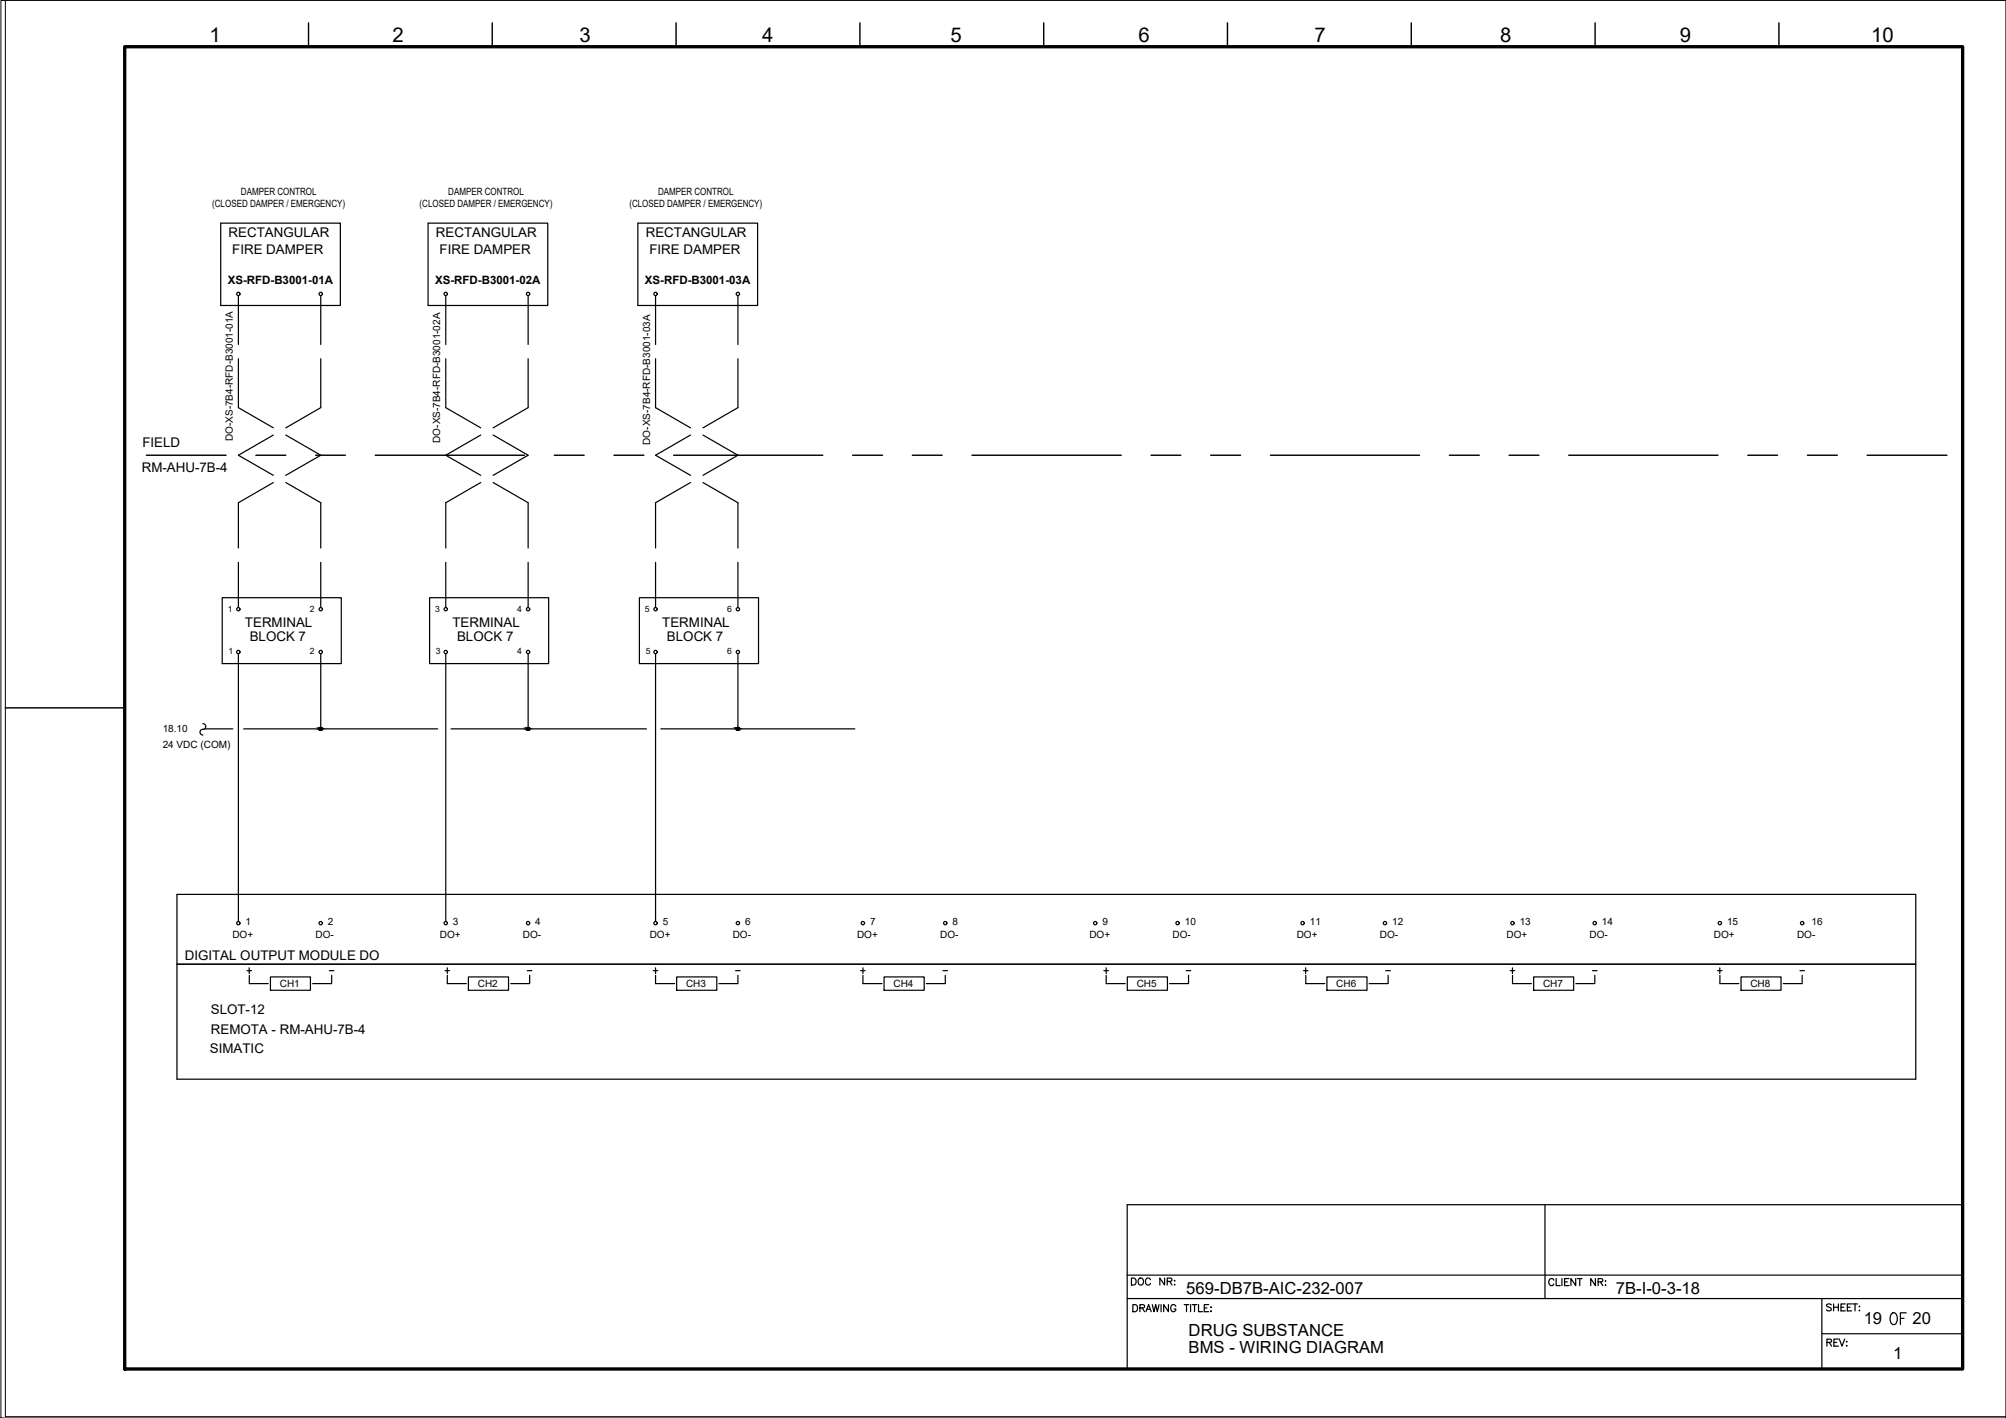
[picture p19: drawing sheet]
<svg xmlns="http://www.w3.org/2000/svg" width="420mm" height="297mm" viewBox="0 0 420 297" stroke-linecap="round" stroke-linejoin="round" font-family="sans-serif">
<defs><g id="words">
<text font-size="5.7" x="395.1" y="278.7">OF</text>
<text font-size="4.4" x="381.7" y="283.3">REV:</text>
<g font-size="4.3">
<text x="43.9" y="8.7">1</text>
<text x="82.2" y="8.7">2</text>
<text x="121.4" y="8.7">3</text>
<text x="159.6" y="8.7">4</text>
<text x="199.1" y="8.7">5</text>
<text x="238.4" y="8.7">6</text>
<text x="275.3" y="8.7">7</text>
<text x="314.2" y="8.7">8</text>
<text x="351.9" y="8.7">9</text>
<text x="391.9" y="8.7">10</text>
</g>
<g font-size="3.5">
<text x="248.5" y="271">569-DB7B-AIC-232-007</text>
<text x="338.4" y="271.1">7B-I-0-3-18</text>
<text x="249" y="279.9">DRUG SUBSTANCE</text>
<text x="390.4" y="277.4">19</text>
<text x="400.6" y="277.4">20</text>
<text x="249" y="283.4">BMS - WIRING DIAGRAM</text>
<text x="396.5" y="284.8">1</text>
</g>
<g font-size="2.8">
<text x="47.9" y="49.7">RECTANGULAR</text>
<text x="48.6" y="53.3">FIRE DAMPER</text>
<text x="91.3" y="49.7">RECTANGULAR</text>
<text x="92.1" y="53.3">FIRE DAMPER</text>
<text x="135.3" y="49.7">RECTANGULAR</text>
<text x="136" y="53.3">FIRE DAMPER</text>
<text x="29.8" y="93.6">FIELD</text>
<text x="29.7" y="98.8">RM-AHU-7B-4</text>
<text x="51.3" y="131.3">TERMINAL</text>
<text x="94.7" y="131.3">TERMINAL</text>
<text x="138.7" y="131.3">TERMINAL</text>
<text x="52.3" y="134.2">BLOCK 7</text>
<text x="95.7" y="134.2">BLOCK 7</text>
<text x="139.7" y="134.2">BLOCK 7</text>
<text x="38.7" y="201.1">DIGITAL OUTPUT MODULE DO</text>
<text x="44.2" y="212.5">SLOT-12</text>
<text x="44" y="220.5">SIMATIC</text>
<text x="44.2" y="216.6">REMOTA - RM-AHU-7B-4</text>
</g>
<g font-size="2.6">
<text x="68.1" y="204.6">-</text>
<text x="109.7" y="204.6">-</text>
<text x="153.1" y="204.6">-</text>
<text x="196.5" y="204.6">-</text>
<text x="247.6" y="204.6">-</text>
<text x="289.3" y="204.6">-</text>
<text x="332.7" y="204.6">-</text>
<text x="376.1" y="204.6">-</text>
</g>
<g font-size="2.4">
<text x="47.7" y="59.5">XS-RFD-B3001-01A</text>
<text x="91.1" y="59.5">XS-RFD-B3001-02A</text>
<text x="135.1" y="59.5">XS-RFD-B3001-03A</text>
</g>
<g font-size="2.1">
<text x="50.5" y="40.9">DAMPER CONTROL</text>
<text x="93.9" y="40.9">DAMPER CONTROL</text>
<text x="137.8" y="40.9">DAMPER CONTROL</text>
<text x="44.4" y="43.4">(CLOSED DAMPER / EMERGENCY)</text>
<text x="87.9" y="43.4">(CLOSED DAMPER / EMERGENCY)</text>
<text x="131.8" y="43.4">(CLOSED DAMPER / EMERGENCY)</text>
<text x="48.8" y="92.4" transform="rotate(-90 48.8 92.4)">DO-XS-7B4-RFD-B3001-01A</text>
<text x="92.2" y="92.8" transform="rotate(-90 92.2 92.8)">DO-XS-7B4-RFD-B3001-02A</text>
<text x="136.1" y="93.2" transform="rotate(-90 136.1 93.2)">DO-XS-7B4-RFD-B3001-03A</text>
<text x="34.1" y="153.3">18.10</text>
<text x="34.1" y="156.8">24 VDC (COM)</text>
<text x="48.7" y="196.4">DO+</text>
<text x="51.4" y="193.9">1</text>
<text x="66.1" y="196.4">DO-</text>
<text x="68.7" y="193.9">2</text>
<text x="92.1" y="196.4">DO+</text>
<text x="94.9" y="193.9">3</text>
<text x="109.5" y="196.4">DO-</text>
<text x="112.1" y="193.9">4</text>
<text x="136.1" y="196.4">DO+</text>
<text x="138.8" y="193.9">5</text>
<text x="153.5" y="196.4">DO-</text>
<text x="156.1" y="193.9">6</text>
<text x="179.5" y="196.4">DO+</text>
<text x="182.3" y="193.9">7</text>
<text x="196.9" y="196.4">DO-</text>
<text x="199.5" y="193.9">8</text>
<text x="228.2" y="196.4">DO+</text>
<text x="230.9" y="193.9">9</text>
<text x="245.6" y="196.4">DO-</text>
<text x="248.2" y="193.9">10</text>
<text x="271.6" y="196.4">DO+</text>
<text x="274.4" y="193.9">11</text>
<text x="289" y="196.4">DO-</text>
<text x="291.6" y="193.9">12</text>
<text x="315.6" y="196.4">DO+</text>
<text x="318.3" y="193.9">13</text>
<text x="333" y="196.4">DO-</text>
<text x="335.5" y="193.9">14</text>
<text x="359" y="196.4">DO+</text>
<text x="361.7" y="193.9">15</text>
<text x="376.4" y="196.4">DO-</text>
<text x="379.5" y="193.9">16</text>
<text x="58.6" y="206.8">CH1</text>
<text x="100.1" y="206.8">CH2</text>
<text x="143.7" y="206.8">CH3</text>
<text x="187.1" y="206.8">CH4</text>
<text x="238.1" y="206.8">CH5</text>
<text x="279.9" y="206.8">CH6</text>
<text x="323.2" y="206.8">CH7</text>
<text x="366.6" y="206.8">CH8</text>
</g>
<g font-size="1.8">
<text x="47.7" y="128.2">1</text>
<text x="64.9" y="128.2">2</text>
<text x="91.1" y="128.2">3</text>
<text x="108.3" y="128.2">4</text>
<text x="135.1" y="128.2">5</text>
<text x="152.3" y="128.2">6</text>
<text x="47.9" y="137">1</text>
<text x="64.9" y="137.1">2</text>
<text x="91.3" y="137">3</text>
<text x="108.3" y="137.1">4</text>
<text x="135.3" y="137">5</text>
<text x="152.3" y="137.1">6</text>
</g>
</g></defs>
<!-- layer: G-TTLB-TTLB -->
<path d="M26.1 9.8h385v277h-385z" fill="none" stroke="#000" stroke-width=".7"/>
<!-- layer: G-TTLB-OTLN -->
<path d="M1.1 .1v296.7h419" fill="none" stroke="#000" stroke-width=".21"/>
<!-- layer: G-TTLB-INDX -->
<path d="M64.6 4.8v5M103.1 4.8v5M141.6 4.8v5M180.1 4.8v5M218.6 4.8v5M257.1 4.8v5M295.6 4.8v5M334.1 4.8v5M372.6 4.8v5M1.1 148.3h25" fill="none" stroke="#000" stroke-width=".3"/>
<!-- layer: LGSP IA4$0$LG_PLOT -->
<path d="M323.6 252.4v19.6M236.1 267.1h175M236.1 272h175M381.6 279.4h29.5M381.6 272v14.8M236.1 286.8h175" fill="none" stroke="#000" stroke-width=".25"/>
<!-- layer: LG_PLOT -->
<g fill="none" stroke="#000" stroke-width=".25">
<path d="M411.1 252.4h-175v34.4M237 267.7h.5a.78 .78 0 0 1 .5 .8 .78 .78 0 0 1-.5 .7h-.5zM237.3 273.3h.5a.8 .8 0 0 1 .5 .7 .8 .8 0 0 1-.5 .8h-.5zM238.5 267.9l.2-.1a.69 .69 0 0 1 .8 .7 .69 .69 0 0 1-.8 .6l-.3-.5zM238.8 274l.8-.1 .1-.2v-.3l-.9-.1v1.5M239.2 274l.5 .8M240 274.8l.6-1.5 .5 1.5M240.2 274.3h.7M241 268.1a.55 .55 0 0 0-.6-.4 .55 .55 0 0 0-.5 .6v.3a.55 .55 0 0 0 .5 .6 .55 .55 0 0 0 .6-.4M241.3 273.3l.4 1.5 .4-1.5 .3 1.5 .4-1.5M243.2 273.3v1.5M243.9 267.7v1.5l-1-1.5v1.5"/>
<path d="M244.5 268.4h.8l.2-.3-.1-.2-.9-.2v1.5M244.7 273.3v1.5l-1-1.5v1.5M245 268.4l.5 .8M246 268.3h.1zM246 269.1h.1zM246.3 273.6a.54 .54 0 0 0-.6-.3 .54 .54 0 0 0-.5 .6 .61 .61 0 0 0 .2 .7 .61 .61 0 0 0 .8 0l.1-.4h-.4M248 273.3h1M248.5 273.3v1.5M249.4 273.3v1.5M249.7 273.3h1M250.2 273.3v1.5M251 273.3v1.5h.9"/>
<path d="M252.2 274h.6M253.2 273.3h-1v1.5h1M253.6 274.7h.1zM253.6 273.8v.1zM325.5 268.2a.54 .54 0 0 0-.7-.4 .54 .54 0 0 0-.4 .6 .6 .6 0 0 0 .3 .8 .6 .6 0 0 0 .8-.2M325.9 267.8v1.5h.9M327.2 267.8v1.5M327.7 268.5h.6M328.6 267.8h-.9v1.5h.9M330 267.8v1.5l-1-1.5v1.5M330.4 267.8h1M330.9 267.8v1.5"/>
<path d="M334.2 267.8v1.5l-1-1.5v1.5M334.7 268.5h.9v-.5l-.9-.2v1.5M335.2 268.5l.5 .8M336.2 269.2h.1zM336.3 268.3v.2zM383.6 273.4l-.4-.3-.6 .3 .1 .3 .7 .3 .2 .2v.2l-.4 .2-.6-.2M384 273.1v1.5M384 273.8h1M385 273.1v1.5M385.6 273.8h.6M386.5 273.1h-.9v1.5h.9M386.9 273.8h.6"/>
<path d="M387.8 273.1h-.9v1.5h.9M388 273.1h1M388.5 273.1v1.5M389.4 273.7h.1zM389.4 274.5h.1z"/>
</g>
<!-- layer: I_LIMIT_LINE -->
<g fill="none" stroke="#000" stroke-width=".3">
<path d="M30.6 95.4h16.7M53.6 95.4h6.3M66.1 95.4h6.2M78.6 95.4h31.3M116.1 95.4h6.2M128.6 95.4h6.3M141.1 95.4h31.2M178.6 95.4h6.2M191.1 95.4h6.2M203.6 95.4h31.2M241.1 95.4h6.2M253.6 95.4h6.2"/>
<path d="M266.1 95.4h31.2M303.6 95.4h6.2M316.1 95.4h6.2M328.6 95.4h31.2M366.1 95.4h6.2M378.6 95.4h6.2M391.1 95.4h16.7"/>
</g>
<!-- layer: 0 -->
<g fill="none" stroke="#000" stroke-width=".25">
<path d="M42.8 152.7h6M51 152.7h40.7M94.5 152.7h40.9M138.4 152.7h40.6M401.3 187.4v38.7"/>
<circle cx="67.2" cy="152.7" r=".31"/>
<circle cx="110.6" cy="152.7" r=".31"/>
<circle cx="154.5" cy="152.7" r=".31"/>
</g>
<!-- layer: I_DATA -->
<g fill="none" stroke="#000" stroke-width=".25">
<path d="M46.2 46.7h25.1v17.3h-25.1zM89.7 46.7h25v17.3h-25zM133.6 46.7h25.1v17.3h-25.1zM46.5 125.2h25v13.8h-25zM90 125.2h24.9v13.8h-24.9zM133.9 125.2h25v13.8h-25zM401.3 187.4h-364.2v38.7h364.2M37.1 202h364.2M51.7 203.3h1M52.2 202.7v1.2M52.2 204.3v1.7h4M56.6 204.6h8.4v2.8h-8.4z"/>
<path d="M69.5 204.3v1.7h-4M93.2 203.3h.9M93.7 204.3v1.7h4M93.7 202.7v1.2M98.1 204.6h8.4v2.8h-8.4zM110.9 204.3v1.7h-3.9M136.8 203.3h1M137.3 204.3v1.7h4M137.3 202.7v1.2M141.7 204.6h8.4v2.8h-8.4zM154.6 204.3v1.7h-4M180.3 203.3h.9"/>
<path d="M180.7 204.3v1.7h4M180.7 202.7v1.2M185.2 204.6h8.4v2.8h-8.4zM198 204.3v1.7h-4M231.2 203.3h1M231.7 202.7v1.2M231.7 204.3v1.7h4M236.1 204.6h8.4v2.8h-8.4zM248.9 204.3v1.7h-3.9M273 203.3h1M273.5 202.7v1.2M273.5 204.3v1.7h4"/>
<path d="M277.9 204.6h8.4v2.8h-8.4zM290.7 204.3v1.7h-3.9M316.3 203.3h.9M316.8 202.7v1.2M316.8 204.3v1.7h4M321.2 204.6h8.4v2.8h-8.4zM334 204.3v1.7h-3.9M359.7 203.3h1M360.2 202.7v1.2M360.2 204.3v1.7h4M364.7 204.6h8.3v2.8h-8.3zM377.5 204.3v1.7h-4"/>
<circle cx="49.9" cy="61.6" r=".35"/>
<circle cx="67.2" cy="61.6" r=".35"/>
<circle cx="93.4" cy="61.6" r=".35"/>
<circle cx="110.6" cy="61.6" r=".35"/>
<circle cx="137.3" cy="61.6" r=".35"/>
<circle cx="154.5" cy="61.6" r=".35"/>
<circle cx="49.9" cy="136.6" r=".35"/>
<circle cx="49.9" cy="127.6" r=".35"/>
<circle cx="67.2" cy="127.6" r=".35"/>
<circle cx="67.2" cy="136.6" r=".35"/>
<circle cx="93.4" cy="127.6" r=".35"/>
<circle cx="93.4" cy="136.6" r=".35"/>
<circle cx="110.6" cy="136.6" r=".35"/>
<circle cx="110.6" cy="127.6" r=".35"/>
<circle cx="137.3" cy="127.6" r=".35"/>
<circle cx="137.3" cy="136.6" r=".35"/>
<circle cx="154.5" cy="136.6" r=".35"/>
<circle cx="154.5" cy="127.6" r=".35"/>
<circle cx="49.9" cy="193.4" r=".35"/>
<circle cx="67.2" cy="193.4" r=".35"/>
<circle cx="93.4" cy="193.4" r=".35"/>
<circle cx="110.6" cy="193.4" r=".35"/>
<circle cx="137.3" cy="193.4" r=".35"/>
<circle cx="154.5" cy="193.4" r=".35"/>
<circle cx="180.7" cy="193.4" r=".35"/>
<circle cx="198" cy="193.4" r=".35"/>
<circle cx="229.4" cy="193.4" r=".35"/>
<circle cx="246.6" cy="193.4" r=".35"/>
<circle cx="272.8" cy="193.4" r=".35"/>
<circle cx="290.1" cy="193.4" r=".35"/>
<circle cx="316.8" cy="193.4" r=".35"/>
<circle cx="334" cy="193.4" r=".35"/>
<circle cx="360.2" cy="193.4" r=".35"/>
<circle cx="377.5" cy="193.4" r=".35"/>
</g>
<!-- layer: I_TABS -->
<g fill="none" stroke="#000" stroke-width=".25">
<path d="M49.9 61.9v10.3M49.9 75.1v10.3l7.4 4.2M67.2 61.9v10.3M67.2 75.1v10.3l-7.3 4.2M93.4 61.9v10.3M93.4 75.1v10.3l7.3 4.2M110.6 61.9v10.3M110.6 75.1v10.3l-7.3 4.2M137.3 61.9v10.3M137.3 75.1v10.3l7.3 4.2M154.6 61.9v10.3M154.6 75.1v10.3l-7.4 4.2"/>
<path d="M57.3 91.1l-7.4 4.3 7.4 4.2M59.9 91.1l7.3 4.3-7.3 4.2M100.7 91.1l-7.3 4.3 7.3 4.2M103.3 91.1l7.3 4.3-7.3 4.2M144.6 91.1l-7.3 4.3 7.3 4.2M147.2 91.1l7.4 4.3-7.4 4.2M49.9 117.8v9.5M57.3 101.1l-7.4 4.2v9.5M59.9 101.1l7.3 4.2v9.5M67.2 117.8v9.5M93.4 117.8v9.5M100.7 101.1l-7.3 4.2v9.5"/>
<path d="M103.3 101.1l7.3 4.2v9.5M110.6 117.8v9.5M137.3 117.8v9.5M144.6 101.1l-7.3 4.2v9.5M147.2 101.1l7.4 4.2v9.5M154.6 117.8v9.5M49.9 136.9v56.1M67.2 136.9v15.8M93.4 136.9v56.1M110.6 136.9v15.8M137.3 136.9v56.1M154.6 136.9v15.8"/>
<path d="M42.5 151.6a.6 .6 0 0 1 .6 .6 .6 .6 0 0 1-.6 .6M42.5 152.8a.6 .6 0 0 0-.6 .6 .6 .6 0 0 0 .6 .6"/>
</g>
<!-- layer: 0 -->
<g fill="#000" stroke="#000" stroke-width=".21">
<path d="M67.1 152.4h.1zM110.5 152.4h.1zM154.5 152.4h.1z"/>
<path d="M67.1 152.4h.1zM67 152.4h.2z"/>
<path d="M67 152.4h.2zM67 152.4h.2z"/>
<path d="M67 152.4l.2 .1zM67 152.4l.2 .1z"/>
<path d="M67 152.5h.2zM67 152.5h.2z"/>
<path d="M66.9 152.5l.3 .1zM66.9 152.5l.3 .1z"/>
<path d="M66.9 152.6h.3zM66.9 152.6h.3z"/>
<path d="M66.9 152.6l.3 .1zM66.9 152.6l.3 .1z"/>
<path d="M67.2 152.4h.1zM67.2 152.4h.1z"/>
<path d="M67.1 153h.2zM67.1 153h.1z"/>
<path d="M67.2 152.4h.1zM67.2 152.4h.1z"/>
<path d="M67 153h.3zM67 153h.3z"/>
<path d="M67.2 152.4h.2zM67.2 152.4h.2z"/>
<path d="M67 152.9h.4zM67 152.9l.3 .1z"/>
<path d="M67.2 152.4l.2 .1zM67.2 152.4l.2 .1z"/>
<path d="M67 152.9h.4zM67 152.9h.4z"/>
<path d="M67.2 152.5h.2zM67.2 152.5h.2z"/>
<path d="M67.2 152.5l.3 .1zM67.2 152.5l.3 .1z"/>
<path d="M66.9 152.9h.5zM66.9 152.9h.5z"/>
<path d="M67.2 152.6h.3zM67.2 152.6h.3z"/>
<path d="M66.9 152.8h.6zM66.9 152.8l.5 .1z"/>
<path d="M67.2 152.6l.3 .1zM67.2 152.6l.3 .1z"/>
<path d="M66.9 152.7h.6zM66.9 152.7h.6z"/>
<path d="M66.9 152.7h.6zM66.9 152.7l.6 .1z"/>
<path d="M110.5 152.4h.1zM110.4 152.4h.2z"/>
<path d="M110.4 152.4h.2zM110.4 152.4h.2z"/>
<path d="M110.4 152.4l.2 .1zM110.4 152.4l.2 .1z"/>
<path d="M110.4 152.5h.2zM110.3 152.5h.3z"/>
<path d="M110.3 152.5l.3 .1zM110.3 152.5l.3 .1z"/>
<path d="M110.3 152.6h.3zM110.3 152.6h.3z"/>
<path d="M110.3 152.6l.3 .1zM110.3 152.6l.3 .1z"/>
<path d="M110.6 152.4h.1zM110.6 152.4h.1z"/>
<path d="M110.5 153h.2zM110.5 153h.1z"/>
<path d="M110.6 152.4h.2zM110.6 152.4h.2z"/>
<path d="M110.5 153h.2zM110.5 153h.2z"/>
<path d="M110.6 152.4h.2zM110.6 152.4h.2z"/>
<path d="M110.4 152.9h.4zM110.4 152.9l.3 .1z"/>
<path d="M110.6 152.4l.2 .1zM110.6 152.4l.2 .1z"/>
<path d="M110.4 152.9h.4zM110.4 152.9h.4z"/>
<path d="M110.6 152.5h.3zM110.6 152.5h.3z"/>
<path d="M110.6 152.5l.3 .1zM110.6 152.5l.3 .1z"/>
<path d="M110.3 152.9h.6zM110.3 152.9h.5z"/>
<path d="M110.6 152.6h.3zM110.6 152.6h.3z"/>
<path d="M110.3 152.8h.6zM110.3 152.8l.6 .1z"/>
<path d="M110.6 152.6l.3 .1zM110.6 152.6l.3 .1z"/>
<path d="M110.3 152.7h.6zM110.3 152.7h.6z"/>
<path d="M110.3 152.7h.6zM110.3 152.7l.6 .1z"/>
<path d="M154.5 152.4h.1zM154.4 152.4h.2z"/>
<path d="M154.4 152.4h.2zM154.4 152.4h.2z"/>
<path d="M154.4 152.4l.2 .1zM154.4 152.4l.2 .1z"/>
<path d="M154.3 152.5h.3zM154.3 152.5h.3z"/>
<path d="M154.3 152.5l.3 .1zM154.3 152.5l.3 .1z"/>
<path d="M154.3 152.6h.3zM154.3 152.6h.3z"/>
<path d="M154.3 152.6l.3 .1zM154.3 152.6l.3 .1z"/>
<path d="M154.6 152.4h.1zM154.6 152.4h.1z"/>
<path d="M154.5 153h.1zM154.5 153h.1z"/>
<path d="M154.6 152.4h.1zM154.6 152.4h.1z"/>
<path d="M154.4 153h.3zM154.4 153h.2z"/>
<path d="M154.6 152.4h.1zM154.6 152.4h.1z"/>
<path d="M154.6 152.4l.2 .1zM154.6 152.4l.2 .1z"/>
<path d="M154.4 152.9h.3zM154.4 152.9l.3 .1z"/>
<path d="M154.6 152.5h.2zM154.6 152.5h.2z"/>
<path d="M154.3 152.9h.5zM154.3 152.9h.4z"/>
<path d="M154.3 152.9h.5zM154.3 152.9h.5z"/>
<path d="M154.6 152.5l.3 .1zM154.6 152.5l.3 .1z"/>
<path d="M154.3 152.8h.5zM154.3 152.8l.5 .1z"/>
<path d="M154.6 152.6h.3zM154.6 152.6h.3z"/>
<path d="M154.6 152.6l.3 .1zM154.6 152.6l.3 .1z"/>
<path d="M154.3 152.7h.6zM154.3 152.7h.6z"/>
<path d="M154.3 152.7h.6zM154.3 152.7l.5 .1z"/>
</g>
<path d="M.2 .1h419.9v296.9h-419.9z" fill="none" stroke="#000" stroke-width=".21"/>
<use href="#words"/>
</svg>
